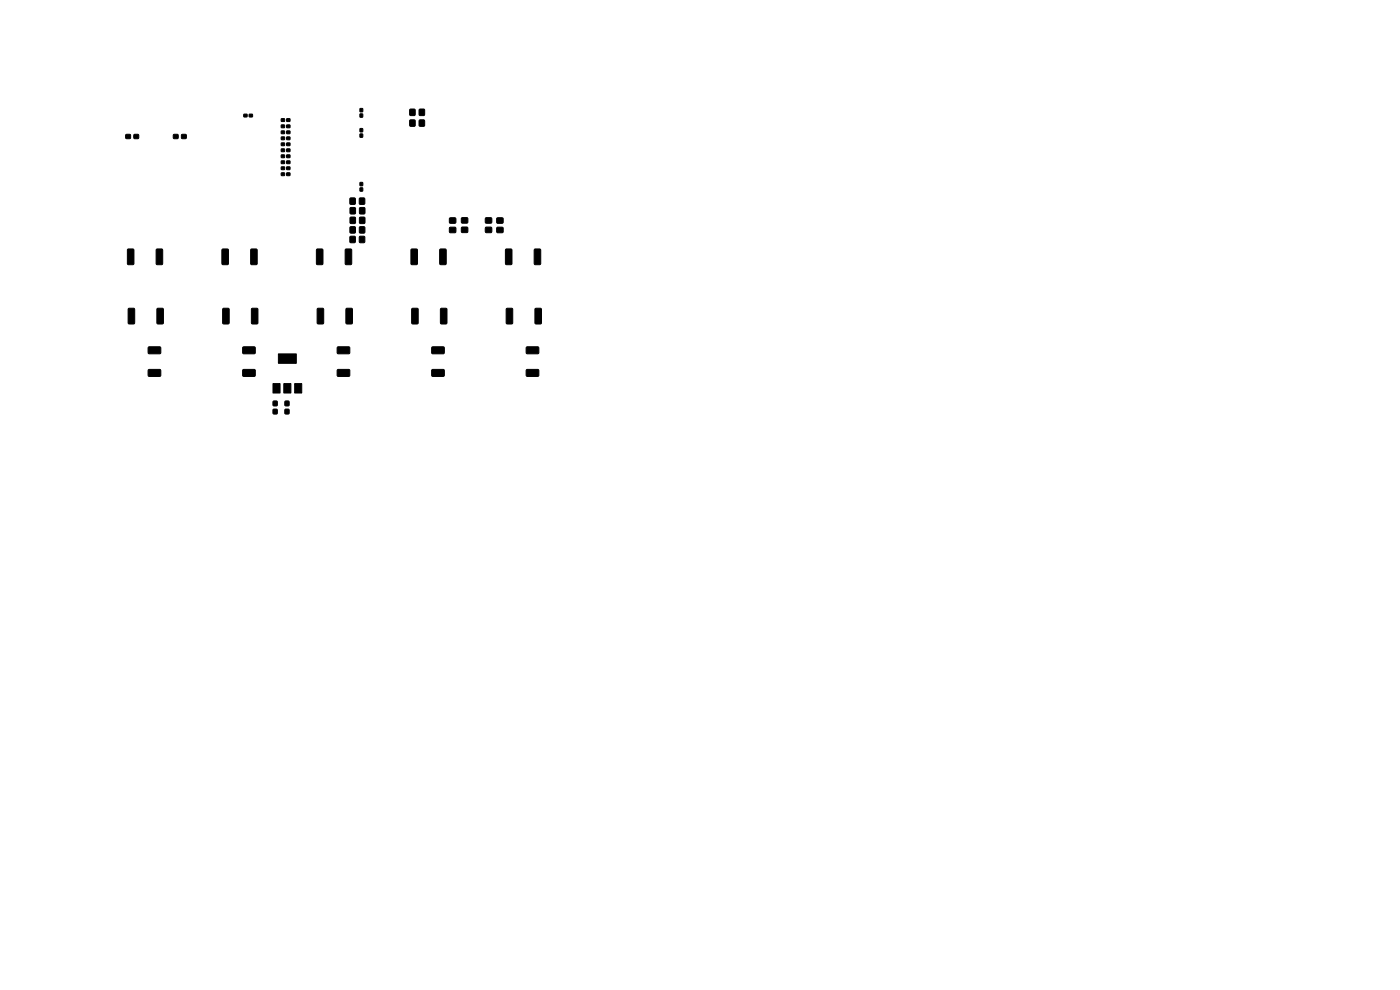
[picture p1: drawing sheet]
<svg xmlns="http://www.w3.org/2000/svg" width="297mm" height="210mm" viewBox="0 0 297 210" stroke-linecap="round" stroke-linejoin="round" font-family="sans-serif">
<g fill="#000" stroke="#000" stroke-width=".21">
<path d="M26.7 28.6h.9v.8h-.9zM28.4 28.6h1v.8h-1zM36.8 28.6h1v.8h-1zM38.5 28.6h1v.8h-1zM51.7 24.2h.7v.6h-.7zM52.9 24.2h.6v.6h-.6zM59.7 29.1h.7v.5h-.7zM59.7 32.9h.7v.5h-.7zM59.7 36.7h.7v.5h-.7zM59.7 26.5h.7v.6h-.7zM59.7 31.6h.7v.6h-.7zM59.7 34.1h.7v.6h-.7z"/>
<path d="M59.7 35.4h.7v.6h-.7zM59.7 25.2h.7v.5h-.7zM59.7 30.3h.7v.6h-.7zM59.7 27.8h.7v.5h-.7zM60.8 29.1h.7v.5h-.7zM60.8 32.9h.7v.5h-.7zM60.8 36.7h.7v.5h-.7zM60.8 26.5h.7v.6h-.7zM60.8 31.6h.7v.6h-.7zM60.8 34.1h.7v.6h-.7zM60.8 35.4h.7v.6h-.7zM60.8 25.2h.7v.5h-.7z"/>
<path d="M60.8 30.3h.7v.6h-.7zM60.8 27.8h.7v.5h-.7zM76.4 24.2h.5v.6h-.5zM76.4 23h.5v.7h-.5zM76.4 27.3h.5v.7h-.5zM76.4 28.4h.5v.7h-.5zM76.4 38.7h.5v.7h-.5zM76.4 39.9h.5v.6h-.5zM87 25.5h1v1.2h-1zM87 23.2h1v1.3h-1zM89 25.5h1v1.2h-1zM89 23.2h1v1.3h-1z"/>
<path d="M27.1 52.9l1.1-.1 .2 .2v2.9l-.1 .2-1 .1-.3-.2zM33.2 52.9l1.1-.1 .2 .2v2.9l-.1 .2-1 .1-.3-.2zM47.1 52.9l1.1-.1 .2 .2 .1 2.9-.2 .2-1 .1-.2-.2zM53.2 52.9l1.1-.1 .2 .2 .1 2.9-.2 .2-1 .1-.2-.2zM67.2 52.9l1.1-.1 .2 .2v2.9l-.1 .2-1 .1-.3-.2zM74.3 42h1v1.3h-1zM74.3 50.2h1v1.2h-1zM74.3 48.1h1v1.3h-1zM74.3 44.1h1.1v1.2h-1.1zM74.3 46.1h1.1v1.3h-1.1zM73.3 52.9l1.1-.1 .2 .2v2.9l-.1 .2-1 .1-.3-.2zM76.3 42h1v1.3h-1z"/>
<path d="M76.3 50.2h1v1.2h-1zM76.3 48.1h1v1.3h-1zM76.3 44.1h1.1v1.2h-1.1zM76.3 46.1h1.1v1.3h-1.1zM87.2 52.9l1.1-.1 .2 .2 .1 2.9-.2 .2-1 .1-.2-.2zM93.3 52.9l1.1-.1 .2 .2 .1 2.9-.2 .2-1 .1-.2-.2zM95.4 48.3h1.2v1h-1.2zM95.4 46.3h1.2v1h-1.2zM97.9 48.2h1.3v1.1h-1.3zM97.9 46.2h1.3v1.1h-1.3zM103 48.2h1.3v1.1h-1.3zM103 46.2h1.3v1.1h-1.3z"/>
<path d="M105.4 48.3h1.3v1h-1.3zM105.4 46.3h1.3v1h-1.3zM107.3 52.9l1.1-.1 .2 .2v2.9l-.1 .2-1 .1-.3-.2zM113.4 52.9l1.1-.1 .2 .2v2.9l-.1 .2-1 .1-.3-.2zM27.2 65.5l1.1-.1 .3 .1v3l-.2 .2h-1l-.2-.1zM31.5 73.6h2.5l.1 .2v1.1l-.2 .2-2.3-.1-.2-.2zM31.5 78.4h2.5l.1 .2v1.1l-.2 .2-2.3-.1-.2-.2zM33.3 65.5l1.1-.1 .3 .1v3l-.2 .2h-1l-.2-.1zM47.3 65.5l1.1-.1 .2 .1v3l-.1 .2h-1l-.3-.1zM51.5 73.6h2.5l.2 .2-.1 1.1-.2 .2-2.3-.1-.1-.2zM51.5 78.4h2.5l.2 .2-.1 1.1-.2 .2-2.3-.1-.1-.2zM53.4 65.5l1.1-.1 .2 .1v3l-.1 .2h-1l-.3-.1z"/>
<path d="M59.1 75.1h3.8v2h-3.8zM67.3 65.5l1.1-.1 .3 .1v3l-.2 .2h-1l-.2-.1zM71.6 73.6h2.5l.1 .2v1.1l-.2 .2-2.3-.1-.2-.2zM71.6 78.4h2.5l.1 .2v1.1l-.2 .2-2.3-.1-.2-.2zM73.4 65.5l1.1-.1 .3 .1v3l-.2 .2h-1l-.2-.1zM87.4 65.5l1.1-.1 .2 .1v3l-.1 .2h-1l-.3-.1zM91.6 73.6h2.5l.2 .2-.1 1.1-.2 .2-2.3-.1-.1-.2zM91.6 78.4h2.5l.2 .2-.1 1.1-.2 .2-2.3-.1-.1-.2zM93.5 65.5l1.1-.1 .2 .1v3l-.1 .2h-1l-.3-.1zM107.4 65.5l1.1-.1 .3 .1v3l-.2 .2h-1l-.2-.1zM111.7 73.6h2.5l.1 .2v1.1l-.2 .2-2.3-.1-.2-.2zM111.7 78.4h2.5l.1 .2v1.1l-.2 .2-2.3-.1-.2-.2z"/>
<path d="M113.5 65.5l1.1-.1 .3 .1v3l-.2 .2h-1l-.2-.1zM58 85.1h.8v.9h-.8zM58 86.8h.8v1h-.8zM57.9 81.4h1.5v2h-1.5zM60.5 85.1h.8v.9h-.8zM60.5 86.8h.8v1h-.8zM60.2 81.4h1.5v2h-1.5zM62.5 81.4h1.5v2h-1.5z"/>
</g>
</svg>
